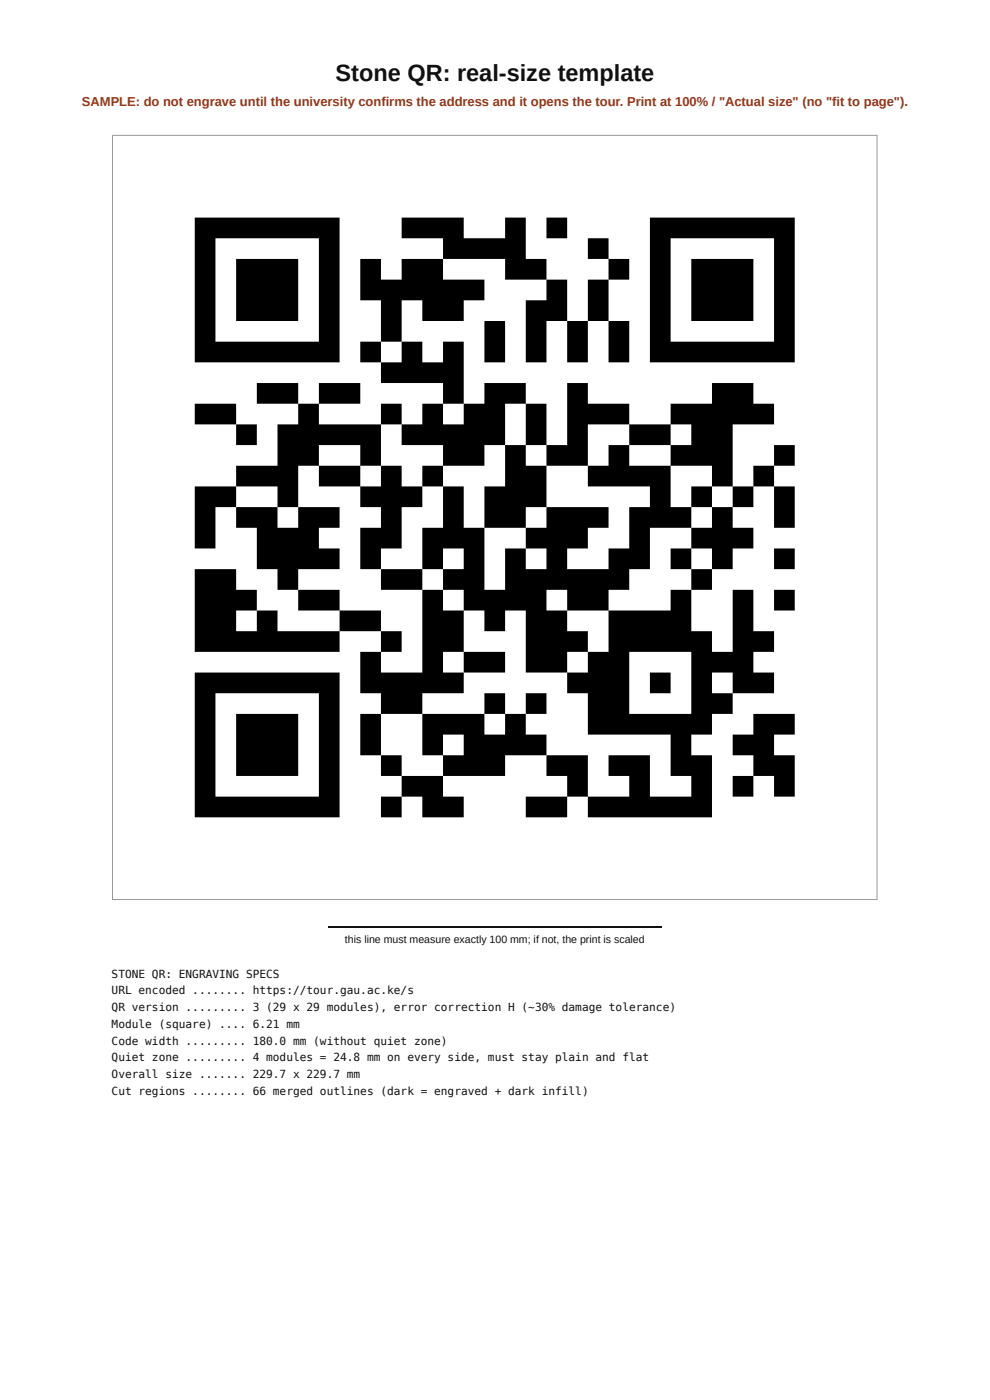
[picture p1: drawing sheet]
<svg xmlns="http://www.w3.org/2000/svg" width="297mm" height="420mm" viewBox="0 0 297 420" stroke-linecap="round" stroke-linejoin="round" font-family="sans-serif">
<defs><g id="words">
<text font-size="7.1" fill="#111" x="100.7" y="24.3">Stone QR: real-size template</text>
<text font-size="3.9" fill="#9a3412" x="24.6" y="31.8">SAMPLE: do not engrave until the university confirms the address and it opens the tour. Print at 100% / &quot;Actual size&quot; (no &quot;fit to page&quot;).</text>
<g font-size="3.3" fill="#111">
<text x="33.5" y="293.4">STONE QR: ENGRAVING SPECS</text>
<text x="33.5" y="298.4">URL encoded ........ https://tour.gau.ac.ke/s</text>
<text x="33.5" y="303.5">QR version ......... 3 (29 x 29 modules), error correction H (~30% damage tolerance)</text>
<text x="33.5" y="308.5">Module (square) .... 6.21 mm</text>
<text x="33.5" y="313.5">Code width ......... 180.0 mm (without quiet zone)</text>
<text x="33.5" y="318.6">Quiet zone ......... 4 modules = 24.8 mm on every side, must stay plain and flat</text>
<text x="33.5" y="323.6">Overall size ....... 229.7 x 229.7 mm</text>
<text x="33.5" y="328.6">Cut regions ........ 66 merged outlines (dark = engraved + dark infill)</text>
</g>
<text font-size="3.2" fill="#111" x="103.5" y="283.1">this line must measure exactly 100 mm; if not, the print is scaled</text>
</g></defs>
<path d="M33.8 40.6h229.3v229.4h-229.3z" fill="none" stroke="#999" stroke-width=".3"/>
<path d="M58.4 65.3v43.5h43.5v-43.5zM64.6 71.5h31.1v31.1h-31.1zM70.8 77.7v18.6h18.7v-18.6zM77.1 115v6.2h12.4v-6.2zM58.4 121.2v6.2h12.4v-6.2zM70.8 127.4v6.2h6.3v-6.2zM70.8 139.8v6.2h12.5v6.2h6.2v-12.4h6.2v-6.2h12.4v6.2h6.2v-12.4h-18.6v-6.2h-6.2v6.2h-6.2v12.4zM58.4 146v18.6h6.2v-12.4h6.2v-6.2zM70.8 152.2v6.2h6.3v12.4h6.2v6.2h6.2v-6.2h12.4v-6.2h-6.2v-6.2h6.2v-6.2h-12.4v6.2h-6.2v-6.2zM58.4 170.8v24.9h43.5v-6.3h-18.6v-6.2h-6.2v-6.2h-6.3v-6.2zM70.8 183.2h6.3v6.2h-6.3zM58.4 201.9v43.4h43.5v-43.4zM64.6 208.1h31.1v31h-31.1zM70.8 214.3v18.6h18.7v-18.6zM95.7 115v6.2h12.4v-6.2zM95.7 139.8v6.2h12.4v-6.2zM114.3 139.8v6.2h-6.2v6.2h6.2v6.2h-6.2v12.4h6.2v-6.2h6.2v-12.4h6.2v-6.2h-6.2v-6.2zM89.5 177v6.2h12.4v-6.2zM101.9 183.2v6.2h12.4v-6.2zM120.5 65.3v6.2h12.4v6.2h18.6v6.2h12.4v-6.2h-6.2v-12.4h-6.2v6.2h-12.4v-6.2zM108.1 77.7v12.4h6.2v12.5h6.2v-12.5h6.2v6.2h12.4v-6.2h6.2v-6.2h-12.4v-6.2h-12.4v6.2h-6.2v-6.2zM114.3 108.8v6.2h18.6v6.2h6.2v-18.6h-6.2v6.2h-6.2v-6.2h-6.2v6.2zM108.1 102.6v6.2h6.2v-6.2zM114.3 121.2v6.2h6.2v-6.2zM126.7 121.2v6.2h-6.2v6.2h12.4v6.2h12.4v-6.2h6.2v-12.4h6.2v-6.2h-12.4v6.2h-6.2v6.2h-6.2v-6.2zM126.7 139.8v6.2h6.2v-6.2zM132.9 146v12.4h-6.2v12.4h6.2v6.2h6.2v6.2h6.2v6.2h6.2v-6.2h6.2v18.7h12.5v-6.2h6.2v-6.3h-6.2v-6.2h12.4v-6.2h6.2v-6.2h6.2v-12.4h12.4v-6.2h-6.2v-12.4h-12.4v-6.2h-6.2v6.2h-6.2v6.2h18.6v6.2h-6.2v12.4h-6.2v6.2h-12.4v-6.2h6.2v-6.2h6.2v-6.2h-18.7v6.2h-6.2v6.2h-6.2v12.4h-6.2v-18.6h-6.2v-12.4zM132.9 164.6h6.2v6.2h-6.2zM163.9 177h6.3v6.2h-6.3zM157.7 164.6h6.2v6.2h-6.2zM114.3 170.8v6.2h12.4v-6.2zM108.1 195.7v12.4h6.2v6.2h12.4v-6.2h12.4v-6.2h-6.2v-6.2h6.2v-12.5h-6.2v-6.2h-6.2v24.9h-12.4v-6.2zM114.3 189.4v6.3h6.2v-6.3zM108.1 214.3v12.4h6.2v-12.4zM126.7 214.3v12.4h6.2v6.2h18.6v-6.2h12.4v-6.2h-6.2v-6.2h-6.2v6.2h-6.2v-6.2zM132.9 220.5h6.2v6.2h-6.2zM114.3 226.7v6.2h6.2v-6.2zM120.5 232.9v6.2h6.2v6.2h12.4v-6.2h-6.2v-6.2zM114.3 239.1v6.2h6.2v-6.2zM145.3 96.3v12.5h6.2v-12.5zM151.5 133.6v12.4h-6.2v12.4h12.4v-6.2h6.2v-12.4h-6.2v-6.2zM139.1 195.7v6.2h12.4v-6.2zM145.3 208.1v6.2h6.2v-6.2zM157.7 239.1v6.2h12.5v-6.2zM163.9 65.3v6.2h6.3v-6.2zM176.4 71.5v6.2h6.2v-6.2zM182.6 77.7v6.2h6.2v-6.2zM157.7 90.1v18.7h6.2v-12.5h6.3v-12.4h-6.3v6.2zM176.4 83.9v12.4h6.2v-12.4zM170.2 96.3v12.5h6.2v-12.5zM182.6 96.3v12.5h6.2v-12.5zM170.2 115v18.6h-6.3v6.2h12.5v-12.4h12.4v-6.2h-12.4v-6.2zM157.7 121.2v12.4h6.2v-12.4zM182.6 183.2v12.5h-6.2v6.2h-6.2v6.2h6.2v12.4h24.8v12.4h6.2v6.2h-12.4v-12.4h-12.4v6.2h6.2v6.2h-12.4v6.2h37.2v-18.6h-6.2v-6.2h6.2v-6.2h6.2v-6.2h12.4v-6.2h-6.2v-6.2h6.2v-6.3h-6.2v-12.4h-6.2v18.7h-6.2v-6.3h-6.2v-12.4h-6.2v6.2zM213.6 201.9h6.2v6.2h-6.2zM188.8 195.7h18.6v18.6h-18.6zM157.7 208.1v6.2h6.2v-6.2zM163.9 226.7v6.2h6.3v6.2h6.2v-12.4zM195 65.3v43.5h43.4v-43.5zM201.2 71.5h31v31.1h-31zM207.4 77.7v18.6h18.6v-18.6zM201.2 121.2v6.2h6.2v6.2h-6.2v6.2h12.4v6.2h6.2v-18.6h12.4v-6.2h-6.2v-6.2h-12.4v6.2zM188.8 127.4v6.2h12.4v-6.2zM207.4 146v6.2h6.2v-6.2zM207.4 158.4v6.2h6.2v6.2h6.2v-6.2h6.2v-6.2h-6.2v-6.2h-6.2v6.2zM201.2 164.6v6.2h6.2v-6.2zM207.4 170.8v6.2h6.2v-6.2zM195 201.9v6.2h6.2v-6.2zM232.2 133.6v6.2h6.2v-6.2zM226 139.8v6.2h6.2v-6.2zM219.8 146v6.2h6.2v-6.2zM232.2 146v12.4h6.2v-12.4zM232.2 164.6v6.2h6.2v-6.2zM232.2 177v6.2h6.2v-6.2zM226 214.3v6.2h-6.2v6.2h6.2v6.2h6.2v6.2h6.2v-12.4h-6.2v-6.2h6.2v-6.2zM219.8 232.9v6.2h6.2v-6.2z" fill-rule="evenodd" fill="#000"/>
<path d="M98.4 278.1h100v.5h-100z" fill="#111"/>
<use href="#words"/>
</svg>
